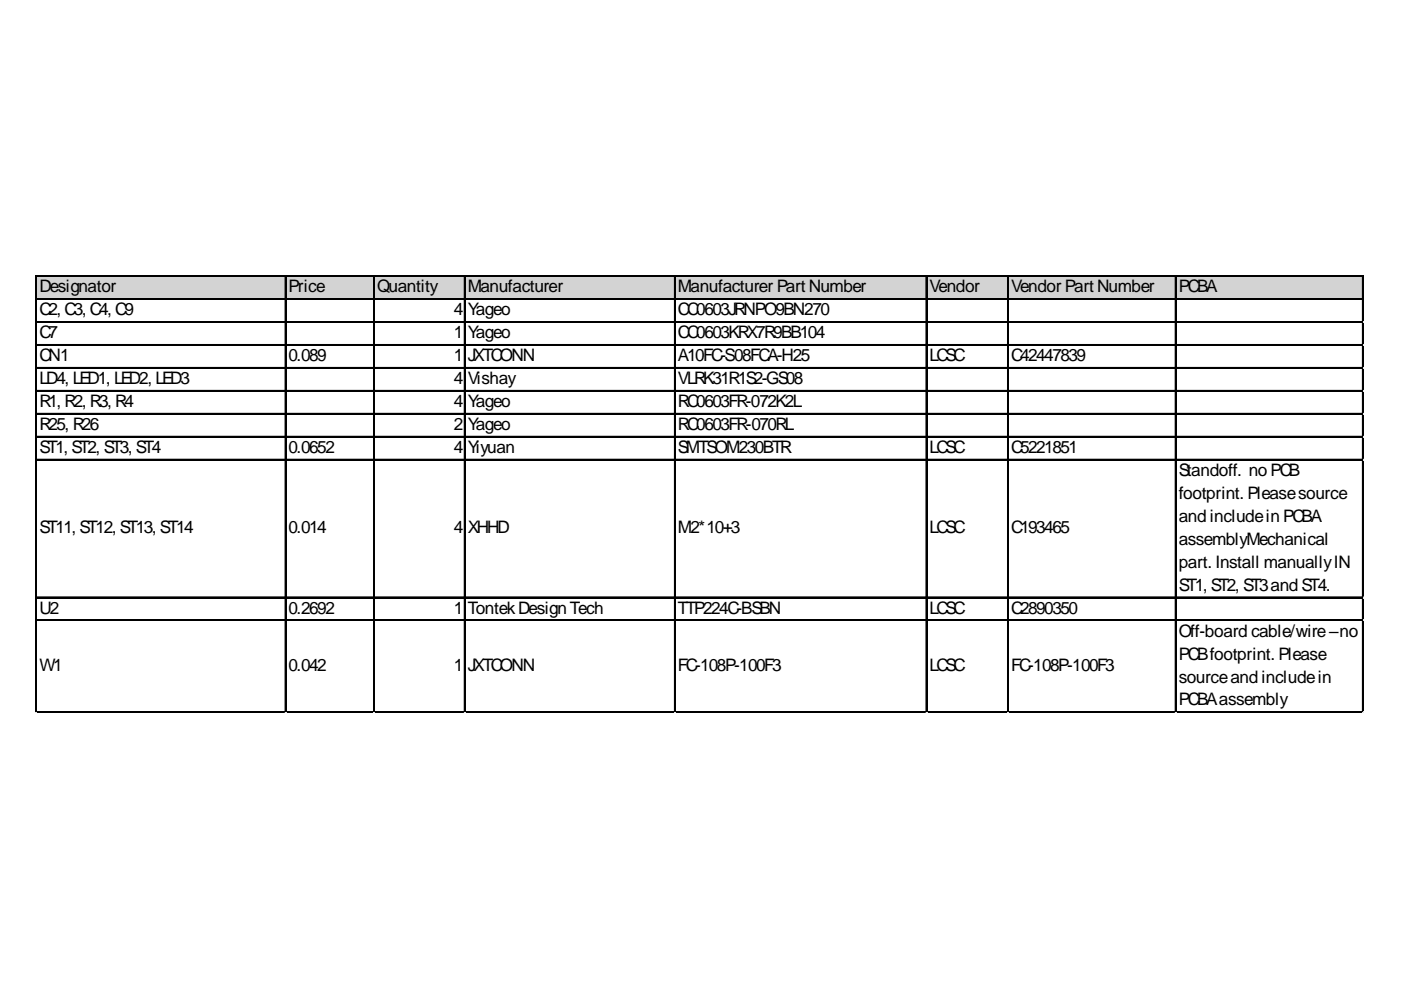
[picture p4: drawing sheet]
<svg xmlns="http://www.w3.org/2000/svg" width="297mm" height="210mm" viewBox="0 0 297 210" stroke-linecap="round" stroke-linejoin="round" font-family="sans-serif">
<defs><g id="words">
<g font-size="3.6">
<text x="8.3" y="62">Designator</text>
<text x="61.2" y="62">Price</text>
<text x="79.9" y="62">Quantity</text>
<text x="99.2" y="62">Manufacturer</text>
<text x="143.7" y="62">Manufacturer Part Number</text>
<text x="197.1" y="62">Vendor</text>
<text x="214.4" y="62">Vendor Part Number</text>
<text x="249.9" y="62">PCBA</text>
<text x="8.3" y="66.9">C2, C3, C4, C9</text>
<text x="8.3" y="71.7">C7</text>
<text x="96.3" y="66.9">4</text>
<text x="96.3" y="71.7">1</text>
<text x="99.2" y="66.9">Yageo</text>
<text x="99.2" y="71.7">Yageo</text>
<text x="143.7" y="66.9">CC0603JRNPO9BN270</text>
<text x="143.7" y="71.7">CC0603KRX7R9BB104</text>
<text x="8.3" y="76.6">CN1</text>
<text x="61.2" y="76.6">0.089</text>
<text x="96.3" y="76.6">1</text>
<text x="99.2" y="76.6">JXTCONN</text>
<text x="143.7" y="76.6">A10FC-S08FCA-H25</text>
<text x="197.1" y="76.6">LCSC</text>
<text x="214.4" y="76.6">C42447839</text>
<text x="8.3" y="81.5">LD4, LED1, LED2, LED3</text>
<text x="96.3" y="81.5">4</text>
<text x="99.2" y="81.5">Vishay</text>
<text x="143.7" y="81.5">VLRK31R1S2-GS08</text>
<text x="8.3" y="86.3">R1, R2, R3, R4</text>
<text x="96.3" y="86.3">4</text>
<text x="99.2" y="86.3">Yageo</text>
<text x="143.7" y="86.3">RC0603FR-072K2L</text>
<text x="8.3" y="91.2">R25, R26</text>
<text x="96.3" y="91.2">2</text>
<text x="99.2" y="91.2">Yageo</text>
<text x="143.7" y="91.2">RC0603FR-070RL</text>
<text x="8.3" y="96.1">ST1, ST2, ST3, ST4</text>
<text x="61.2" y="96.1">0.0652</text>
<text x="96.3" y="96.1">4</text>
<text x="99.2" y="96.1">Yiyuan</text>
<text x="143.7" y="96.1">SMTSOM230BTR</text>
<text x="197.1" y="96.1">LCSC</text>
<text x="214.4" y="96.1">C5221851</text>
<text x="249.9" y="100.9">Standoff. no PCB</text>
<text x="249.9" y="105.8">footprint. Pleasesource</text>
<text x="8.3" y="113.1">ST11, ST12, ST13, ST14</text>
<text x="61.2" y="113.1">0.014</text>
<text x="96.3" y="113.1">4</text>
<text x="99.2" y="113.1">XHHD</text>
<text x="143.7" y="113.1">M2*10+3</text>
<text x="197.1" y="113.1">LCSC</text>
<text x="214.4" y="113.1">C193465</text>
<text x="249.9" y="110.7">and includein PCBA</text>
<text x="249.9" y="115.5">assemblyMechanical</text>
<text x="249.9" y="120.4">part. Install manuallyIN</text>
<text x="249.9" y="125.2">ST1, ST2, ST3and ST4.</text>
<text x="8.3" y="130.1">U2</text>
<text x="61.2" y="130.1">0.2692</text>
<text x="96.3" y="130.1">1</text>
<text x="99.2" y="130.1">TontekDesign Tech</text>
<text x="143.7" y="130.1">TTP224C-BSBN</text>
<text x="197.1" y="130.1">LCSC</text>
<text x="214.4" y="130.1">C2890350</text>
<text x="249.9" y="135">Off-board cable/wire–no</text>
<text x="8.3" y="142.3">W1</text>
<text x="61.2" y="142.3">0.042</text>
<text x="96.3" y="142.3">1</text>
<text x="99.2" y="142.3">JXTCONN</text>
<text x="143.7" y="142.3">FC-108P-100F3</text>
<text x="197.1" y="142.3">LCSC</text>
<text x="214.4" y="142.3">FC-108P-100F3</text>
<text x="249.9" y="139.8">PCBfootprint. Please</text>
<text x="249.9" y="144.7">sourceand includein</text>
<text x="249.9" y="149.6">PCBAassembly</text>
</g>
</g></defs>
<path d="M7.8 58.7h281.4v4.9h-281.4z" fill="#d3d3d3"/>
<g fill="none" stroke="#000" stroke-width=".24">
<path d="M7.6 58.5v92.6M7.7 58.5v92.6M7.9 58.5h281.2M7.9 58.6h281.2M60.5 58.7v92.4M60.6 58.7v92.4M79.2 58.7v92.4M79.3 58.7v92.4M98.4 58.7v92.4M98.6 58.7v92.4M143 58.7v92.4M143.1 58.7v92.4"/>
<path d="M196.3 58.7v92.4M196.5 58.7v92.4M213.6 58.7v92.4M213.7 58.7v92.4M249.2 58.7v92.4M249.3 58.7v92.4M288.9 58.7v92.4M289 58.7v92.4M7.9 63.3h281.2M7.9 63.4h281.2M7.9 68.2h281.2M7.9 68.3h281.2"/>
<path d="M7.9 73.1h281.2M7.9 73.2h281.2M7.9 77.9h281.2M7.9 78h281.2M7.9 82.8h281.2M7.9 82.9h281.2M7.9 87.6h281.2M7.9 87.8h281.2M7.9 92.5h281.2M7.9 92.6h281.2M7.9 97.4h281.2M7.9 97.5h281.2"/>
<path d="M7.9 126.6h281.2M7.9 126.7h281.2M7.9 131.4h281.2M7.9 131.6h281.2M7.9 150.9h281.2M7.9 151h281.2"/>
</g>
<path d="M7.6 151.1v.1" fill="none" stroke="#e0e0e0" stroke-width=".24"/>
<path d="M7.6 151.1l.3 .1z" fill="#e0e0e0"/>
<path d="M60.5 151.1v.1" fill="none" stroke="#e0e0e0" stroke-width=".24"/>
<path d="M60.5 151.1l.2 .1z" fill="#e0e0e0"/>
<path d="M79.2 151.1v.1" fill="none" stroke="#e0e0e0" stroke-width=".24"/>
<path d="M79.2 151.1l.2 .1z" fill="#e0e0e0"/>
<path d="M98.4 151.1v.1" fill="none" stroke="#e0e0e0" stroke-width=".24"/>
<path d="M98.4 151.1l.3 .1z" fill="#e0e0e0"/>
<path d="M143 151.1v.1" fill="none" stroke="#e0e0e0" stroke-width=".24"/>
<path d="M143 151.1l.2 .1z" fill="#e0e0e0"/>
<path d="M196.3 151.1v.1" fill="none" stroke="#e0e0e0" stroke-width=".24"/>
<path d="M196.3 151.1l.3 .1z" fill="#e0e0e0"/>
<path d="M213.6 151.1v.1" fill="none" stroke="#e0e0e0" stroke-width=".24"/>
<path d="M213.6 151.1l.3 .1z" fill="#e0e0e0"/>
<path d="M249.2 151.1v.1" fill="none" stroke="#e0e0e0" stroke-width=".24"/>
<path d="M249.2 151.1l.2 .1z" fill="#e0e0e0"/>
<path d="M288.9 151.1v.1" fill="none" stroke="#e0e0e0" stroke-width=".24"/>
<path d="M288.9 151.1l.2 .1z" fill="#e0e0e0"/>
<path d="M289.1 68.2h.1" fill="none" stroke="#e0e0e0" stroke-width=".24"/>
<path d="M289.1 68.2l.1 .2z" fill="#e0e0e0"/>
<path d="M289.1 73.1h.1" fill="none" stroke="#e0e0e0" stroke-width=".24"/>
<path d="M289.1 73.1l.1 .2z" fill="#e0e0e0"/>
<path d="M289.1 77.9h.1" fill="none" stroke="#e0e0e0" stroke-width=".24"/>
<path d="M289.1 77.9l.1 .3z" fill="#e0e0e0"/>
<path d="M289.1 82.8h.1" fill="none" stroke="#e0e0e0" stroke-width=".24"/>
<path d="M289.1 82.8l.1 .2z" fill="#e0e0e0"/>
<path d="M289.1 87.6h.1" fill="none" stroke="#e0e0e0" stroke-width=".24"/>
<path d="M289.1 87.6l.1 .3z" fill="#e0e0e0"/>
<path d="M289.1 92.5h.1" fill="none" stroke="#e0e0e0" stroke-width=".24"/>
<path d="M289.1 92.5l.1 .3z" fill="#e0e0e0"/>
<path d="M289.1 97.4h.1" fill="none" stroke="#e0e0e0" stroke-width=".24"/>
<path d="M289.1 97.4l.1 .2z" fill="#e0e0e0"/>
<path d="M289.1 126.6h.1" fill="none" stroke="#e0e0e0" stroke-width=".24"/>
<path d="M289.1 126.6l.1 .2z" fill="#e0e0e0"/>
<path d="M289.1 131.4h.1" fill="none" stroke="#e0e0e0" stroke-width=".24"/>
<path d="M289.1 131.4l.1 .3z" fill="#e0e0e0"/>
<path d="M289.1 150.9h.1" fill="none" stroke="#e0e0e0" stroke-width=".24"/>
<path d="M289.1 150.9l.1 .2z" fill="#e0e0e0"/>
<use href="#words"/>
</svg>
